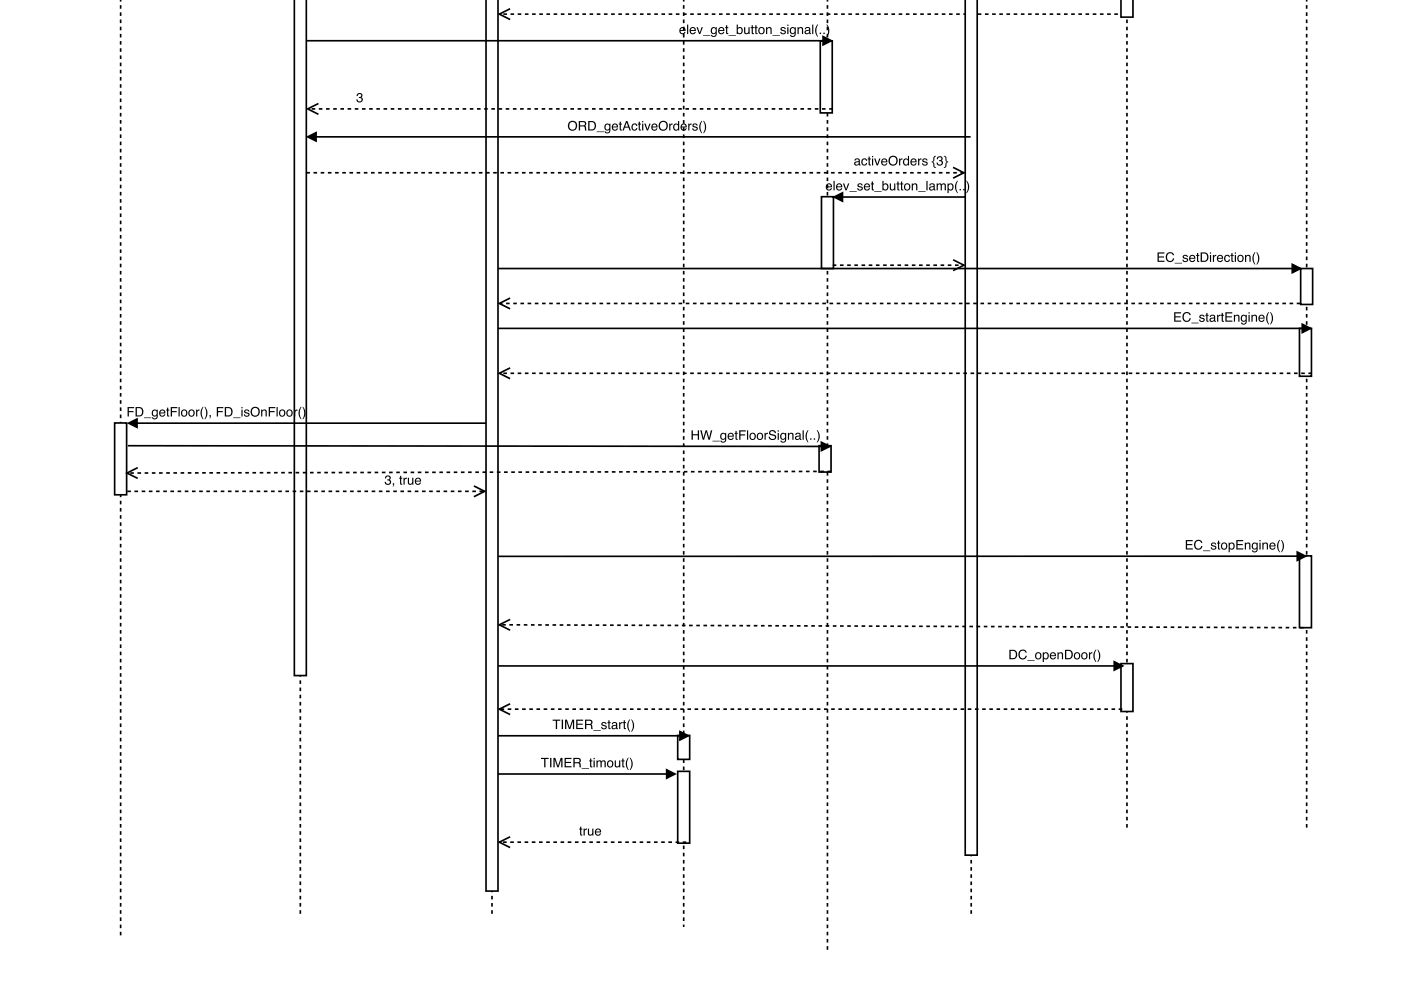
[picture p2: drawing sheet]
<svg xmlns="http://www.w3.org/2000/svg" width="297mm" height="210mm" viewBox="0 0 297 210" stroke-linecap="round" stroke-linejoin="round" font-family="sans-serif">
<path d="M63.7 -.1v194.2M240.1 3h-133.9" fill="none" stroke="#000" stroke-width=".35" stroke-dasharray=".8 .8" stroke-linecap="butt"/>
<path d="M108.2 1.9l-2.3 1.1 2.3 1.1" fill="none" stroke="#000" stroke-width=".35"/>
<path d="M62.4 -.1h2.5v143.4h-2.5z" fill="#fff"/>
<path d="M62.4 -.1v143.4h2.5v-143.4" fill="none" stroke="#000" stroke-width=".35"/>
<path d="M175.4 -.1v201.9" fill="none" stroke="#000" stroke-width=".35" stroke-dasharray=".8 .8" stroke-linecap="butt"/>
<path d="M173.9 8.7h2.6v15.3h-2.6z" fill="#fff"/>
<path d="M173.9 8.7h2.6v15.3h-2.6z" fill="none" stroke="#000" stroke-width=".35"/>
<path d="M174.2 41.7h2.5v15.3h-2.5z" fill="#fff"/>
<path d="M174.2 41.7h2.5v15.3h-2.5z" fill="none" stroke="#000" stroke-width=".35"/>
<path d="M173.7 94.6h2.5v5.6h-2.5z" fill="#fff"/>
<path d="M173.7 94.6h2.5v5.6h-2.5z" fill="none" stroke="#000" stroke-width=".35"/>
<path d="M25.6 -.1v199.3" fill="none" stroke="#000" stroke-width=".35" stroke-dasharray=".8 .8" stroke-linecap="butt"/>
<path d="M24.3 89.7h2.5v15.3h-2.5z" fill="#fff"/>
<path d="M24.3 89.7h2.5v15.3h-2.5z" fill="none" stroke="#000" stroke-width=".35"/>
<path d="M104.3 -.1v194.2" fill="none" stroke="#000" stroke-width=".35" stroke-dasharray=".8 .8" stroke-linecap="butt"/>
<path d="M103 -.1h2.6v189.2h-2.6z" fill="#fff"/>
<path d="M103 -.1v189.2h2.6v-189.1" fill="none" stroke="#000" stroke-width=".35"/>
<path d="M145 -.1v196.8" fill="none" stroke="#000" stroke-width=".35" stroke-dasharray=".8 .8" stroke-linecap="butt"/>
<path d="M143.7 156h2.5v5.1h-2.5z" fill="#fff"/>
<path d="M143.7 156h2.5v5.1h-2.5z" fill="none" stroke="#000" stroke-width=".35"/>
<path d="M143.7 163.7h2.5v15.2h-2.5z" fill="#fff"/>
<path d="M143.7 163.7h2.5v15.2h-2.5z" fill="none" stroke="#000" stroke-width=".35"/>
<path d="M205.9 -.1v194.2" fill="none" stroke="#000" stroke-width=".35" stroke-dasharray=".8 .8" stroke-linecap="butt"/>
<path d="M204.6 -.1h2.6v181.5h-2.6z" fill="#fff"/>
<path d="M204.6 -.1v181.5h2.6v-181.5" fill="none" stroke="#000" stroke-width=".35"/>
<path d="M238.9 -.1v176.5" fill="none" stroke="#000" stroke-width=".35" stroke-dasharray=".8 .8" stroke-linecap="butt"/>
<path d="M237.7 -.1h2.5v3.7h-2.5z" fill="#fff"/>
<path d="M240.2 -.1v3.7h-2.5v-3.6" fill="none" stroke="#000" stroke-width=".35"/>
<path d="M237.7 140.8h2.5v10.2h-2.5z" fill="#fff"/>
<path d="M237.7 140.8h2.5v10.2h-2.5z" fill="none" stroke="#000" stroke-width=".35"/>
<path d="M277 -.1v176.5" fill="none" stroke="#000" stroke-width=".35" stroke-dasharray=".8 .8" stroke-linecap="butt"/>
<path d="M275.5 117.9h2.6v15.3h-2.6z" fill="#fff"/>
<path d="M275.5 117.9h2.6v15.3h-2.6z" fill="none" stroke="#000" stroke-width=".35"/>
<path d="M275.8 57h2.5v7.6h-2.5z" fill="#fff"/>
<path d="M275.8 57h2.5v7.6h-2.5z" fill="none" stroke="#000" stroke-width=".35"/>
<path d="M275.5 69.7h2.6v10.1h-2.6z" fill="#fff"/>
<path d="M202.1 35.5l2.3 1.2-2.3 1.1M275.5 69.7h2.6v10.1h-2.6z" fill="none" stroke="#000" stroke-width=".35"/>
<path d="M64.9 36.7h139.2" fill="none" stroke="#000" stroke-width=".35" stroke-dasharray=".8 .8" stroke-linecap="butt"/>
<path d="M181 32.8h20v3.3h-20z" fill="#fff"/>
<g fill="#000">
<path d="M174.5 7.8l1.8 .8-1.8 .9zM65.2 29l1.8-.9v1.8zM75.8 19.9a.56 .56 0 0 1 .9-.1 .56 .56 0 0 1-.1 .9 .64 .64 0 0 1-.1 1.1 .64 .64 0 0 1-.9-.7h.2a.39 .39 0 0 0 .6 .4 .39 .39 0 0 0 0-.7h-.3v-.2a.32 .32 0 0 0 .5-.3 .32 .32 0 0 0-.3-.3l-.4 .1v.3h-.3zM176.8 41.8l1.8-.9v1.8zM274 56.1l1.8 .9-1.8 .9zM276.1 68.8l1.8 .9-1.8 .9zM27.3 89.8l1.7-.9v1.8zM174.2 93.8l1.7 .9-1.8 .9zM275 117.1l1.8 .9-1.8 .9zM144.2 155.2l1.7 .9-1.7 .9zM236.2 140.4l1.8 .9-1.8 .9zM141.3 163.3l1.8 .9-1.8 .9z"/>
<path d="M144.2 6a.67 .67 0 0 1 .8-.2 .67 .67 0 0 1 .4 .8h-1.1a.42 .42 0 0 0 .3 .5 .42 .42 0 0 0 .5-.3h.2a.71 .71 0 0 1-1 .4 .71 .71 0 0 1-.2-1.1zM144.4 6.1l-.1 .3h.8l-.2-.4zM145.7 5.2h.2v2h-.2zM146.4 6a.67 .67 0 0 1 .8-.2 .67 .67 0 0 1 .3 .8h-1a.42 .42 0 0 0 .3 .5 .42 .42 0 0 0 .5-.3h.2a.71 .71 0 0 1-1 .4 .71 .71 0 0 1-.2-1.1zM146.6 6.1l-.1 .3h.8l-.2-.4zM147.7 5.8h.3l.3 1.2 .5-1.2h.2l-.5 1.4h-.3zM149.1 7.4h1.5v.2h-1.5zM150.9 5.9l.4-.2 .4 .3v-.2h.3v1.3a.64 .64 0 0 1-.5 .7 .64 .64 0 0 1-.8-.4h.3a.39 .39 0 0 0 .4 .2 .39 .39 0 0 0 .3-.3v-.3a.67 .67 0 0 1-.9 0 .67 .67 0 0 1 0-.9zM151.1 6.1a.51 .51 0 0 0-.2 .6 .51 .51 0 0 0 .7 .2 .51 .51 0 0 0 .1-.6 .51 .51 0 0 0-.6-.2zM152.4 6a.67 .67 0 0 1 .9-.2 .67 .67 0 0 1 .3 .8h-1.1a.42 .42 0 0 0 .3 .5 .42 .42 0 0 0 .5-.3h.3a.71 .71 0 0 1-1 .4 .71 .71 0 0 1-.3-1.1zM152.6 6.1l-.1 .3h.8l-.2-.4zM153.9 5.4h.3v.4h.2v.2h-.2v.9l.2 .1v.2h-.3l-.1-.1-.1-1.1h-.2v-.2h.2zM154.5 7.4h1.5v.2h-1.5zM156.2 5.2h.2v.7a.68 .68 0 0 1 1 0 .68 .68 0 0 1 0 1 .56 .56 0 0 1-.4 .4 .56 .56 0 0 1-.6-.3v.2h-.2zM156.5 6.1a.51 .51 0 0 0-.1 .7 .51 .51 0 0 0 .7 .1 .51 .51 0 0 0 .1-.7 .51 .51 0 0 0-.7-.1zM157.8 5.8h.2v.9a.37 .37 0 0 0 .5 .3 .37 .37 0 0 0 .2-.5v-.7h.2v1.4h-.2v-.2a.51 .51 0 0 1-.6 .2 .51 .51 0 0 1-.3-.4zM159.4 5.4h.2v.4h.2v.2h-.2v.9l.2 .1v.2h-.3l-.1-.1v-1.1h-.2v-.2h.2zM160.1 5.4h.3v.4h.2v.2h-.2v.9l.2 .1v.2h-.3l-.1-.1-.1-1.1h-.2v-.2h.2zM161.1 6.1a.51 .51 0 0 0-.1 .7 .51 .51 0 0 0 .8 .1 .51 .51 0 0 0 0-.7 .51 .51 0 0 0-.7-.1zM161 5.9a.72 .72 0 0 1 1 .1 .72 .72 0 0 1-.1 1 .72 .72 0 0 1-1.1-.1v-.6zM162.4 5.8h.3v.2a.52 .52 0 0 1 .6-.2 .52 .52 0 0 1 .3 .5v.9h-.2v-.9a.36 .36 0 0 0-.5-.3 .36 .36 0 0 0-.2 .5v.7h-.3zM163.8 7.4h1.5v.2h-1.5zM165.6 5.9l.8-.1 .2 .4h-.2a.31 .31 0 0 0-.4-.3 .31 .31 0 0 0-.3 .3l.1 .1a.61 .61 0 0 1 .7 .8 .64 .64 0 0 1-1.1-.3h.3a.36 .36 0 0 0 .3 .3 .36 .36 0 0 0 .4-.4h-.1a.61 .61 0 0 1-.6-.2 .61 .61 0 0 1-.1-.6zM166.9 5.8h.3v1.4h-.3zM166.9 5.2h.3v.3h-.3zM167.6 5.9l.5-.2 .4 .3v-.2h.2v1.3a.64 .64 0 0 1-.5 .7 .64 .64 0 0 1-.7-.4h.2a.39 .39 0 0 0 .5 .2 .39 .39 0 0 0 .3-.3v-.3a.67 .67 0 0 1-1 0 .67 .67 0 0 1 0-.9zM167.8 6.1a.51 .51 0 0 0-.1 .6 .51 .51 0 0 0 .6 .2 .51 .51 0 0 0 .2-.6 .51 .51 0 0 0-.7-.2zM169.1 5.8h.2v.2a.52 .52 0 0 1 .6-.2 .52 .52 0 0 1 .4 .5v.9h-.3v-.9a.36 .36 0 0 0-.4-.3 .36 .36 0 0 0-.3 .5v.7h-.2zM170.9 6.7l-.1 .1a.37 .37 0 0 0 .5 .2 .37 .37 0 0 0 .2-.5zM170.7 5.9l.5-.2a.47 .47 0 0 1 .6 .4v.9l.2 .2h-.3l-.1-.2a.49 .49 0 0 1-.9 .2 .49 .49 0 0 1 .3-.8l.5-.1a.33 .33 0 0 0-.3-.4 .33 .33 0 0 0-.3 .3h-.3zM172.2 5.2h.2v2h-.2zM173.3 5.2h.2a2.44 2.44 0 0 0 0 2.6h-.2a2.05 2.05 0 0 1 0-2.6zM173.8 6.9h.3v.3h-.3zM174.6 6.9h.3v.3h-.3zM175.2 5.2h.2l.4 .8a2.05 2.05 0 0 1-.4 1.8h-.2a2.44 2.44 0 0 0 0-2.6z"/>
<path d="M120.4 26.7a1.05 1.05 0 0 1 2.1 0 1.05 1.05 0 0 1-2.1 0zM120.9 26.1a.76 .76 0 0 0-.1 1.2 .76 .76 0 0 0 1.2-.2 .75 .75 0 0 0-.1-1 .75 .75 0 0 0-1 0zM123 25.9v.7h.6a.35 .35 0 0 0 .4-.3 .35 .35 0 0 0-.4-.4zM122.7 25.7a1.72 1.72 0 0 1 1.5 .2l.1 .5-.3 .3 .2 .2 .2 .8h-.4v-.7l-.4-.2h-.6v.9h-.3zM125 25.9v1.6h.5a.79 .79 0 0 0 .6-.8 .79 .79 0 0 0-.6-.8zM124.7 25.7h.8a1.02 1.02 0 0 1 .9 1 1.02 1.02 0 0 1-.9 1h-.8zM126.5 27.9h1.6v.1h-1.6zM128.3 26.4l.4-.2 .5 .2v-.2h.2v1.4a.64 .64 0 0 1-.5 .7 .64 .64 0 0 1-.7-.4h.2a.39 .39 0 0 0 .5 .2 .39 .39 0 0 0 .3-.4v-.2a.67 .67 0 0 1-1 0 .67 .67 0 0 1 0-.9zM128.5 26.5a.51 .51 0 0 0-.1 .7 .51 .51 0 0 0 .6 .2 .51 .51 0 0 0 .2-.7 .51 .51 0 0 0-.7-.2zM129.9 26.4a.67 .67 0 0 1 .8-.1 .67 .67 0 0 1 .3 .7h-1a.42 .42 0 0 0 .3 .5 .42 .42 0 0 0 .5-.3h.2a.71 .71 0 0 1-1 .5 .71 .71 0 0 1-.2-1.1zM130.1 26.5l-.1 .3h.8l-.2-.3zM131.4 25.8h.2v.4h.3v.2h-.3v1l.3 .1v.2h-.4l-.1-.2v-1.1h-.2v-.2h.2zM132.9 26l-.4 .9h.7zM132.7 25.7h.3l.8 2h-.3l-.2-.6h-.8l-.3 .6h-.2zM134.1 26.4a.6 .6 0 0 1 .6-.2 .6 .6 0 0 1 .4 .5h-.2a.4 .4 0 0 0-.6-.3 .4 .4 0 0 0-.2 .6 .39 .39 0 0 0 .3 .5 .39 .39 0 0 0 .5-.3h.2a.69 .69 0 0 1-1 .4 .69 .69 0 0 1-.1-1zM135.4 25.8h.3v.4h.2v.2h-.2v1l.2 .1v.2h-.3l-.2-.2v-1.1h-.2v-.2h.2zM136.1 26.2h.3v1.5h-.3zM136.1 25.7h.3v.3h-.3zM136.6 26.2h.3l.4 1.2 .4-1.2h.2l-.5 1.5h-.3zM138.3 26.4a.67 .67 0 0 1 .8-.1 .67 .67 0 0 1 .3 .7h-1.1a.42 .42 0 0 0 .4 .5 .42 .42 0 0 0 .4-.3h.3a.71 .71 0 0 1-1 .5 .71 .71 0 0 1-.2-1.1zM138.5 26.5l-.2 .3h.9l-.2-.3zM139.6 26.7a1.05 1.05 0 0 1 2.1 0 1.05 1.05 0 0 1-2.1 0zM140.1 26.1a.76 .76 0 0 0 0 1.2 .76 .76 0 0 0 1.1-.2 .75 .75 0 0 0-.1-1 .75 .75 0 0 0-1 0zM141.9 26.2h.2v.3l.5-.3v.3l-.4 .2-.1 1h-.2zM143.1 26.6a.51 .51 0 0 0-.1 .6 .51 .51 0 0 0 .7 .2 .51 .51 0 0 0 0-.7 .51 .51 0 0 0-.6-.1zM143 26.3l.5-.1 .3 .2v-.7h.2v2h-.2v-.2a.67 .67 0 0 1-1 0 .67 .67 0 0 1 0-.9zM144.5 26.4a.67 .67 0 0 1 .8-.1 .67 .67 0 0 1 .3 .7h-1.1a.42 .42 0 0 0 .4 .5 .42 .42 0 0 0 .5-.3h.2a.71 .71 0 0 1-1 .5 .71 .71 0 0 1-.2-1.1zM144.7 26.5l-.2 .3h.9l-.2-.3zM145.9 26.2h.3v.3l.4-.3v.3l-.4 .2v1h-.3zM146.9 26.3h.8l.2 .3h-.2a.31 .31 0 0 0-.3-.2 .31 .31 0 0 0-.3 .3 .61 .61 0 0 1 .7 .9 .64 .64 0 0 1-1-.4h.2a.36 .36 0 0 0 .3 .3 .36 .36 0 0 0 .4-.3l-.1-.1a.61 .61 0 0 1-.6-.2 .61 .61 0 0 1-.1-.6zM148.7 25.6h.2a2.44 2.44 0 0 0 0 2.7h-.2a2.05 2.05 0 0 1 0-2.7zM149.1 25.6h.1l.5 .8a2.05 2.05 0 0 1-.4 1.9h-.2a2.44 2.44 0 0 0 0-2.7z"/>
<path d="M175.3 39.1a.67 .67 0 0 1 .8-.1 .67 .67 0 0 1 .3 .7h-1.1a.42 .42 0 0 0 .4 .5 .42 .42 0 0 0 .4-.3h.3a.71 .71 0 0 1-1 .5 .71 .71 0 0 1-.2-1.1zM175.5 39.2l-.2 .3h.9l-.2-.3zM176.7 38.4h.3v2h-.3zM177.4 39.1a.67 .67 0 0 1 .9-.1 .67 .67 0 0 1 .3 .7h-1.1a.42 .42 0 0 0 .3 .5 .42 .42 0 0 0 .5-.3h.3a.71 .71 0 0 1-1.1 .5 .71 .71 0 0 1-.2-1.1zM177.6 39.2l-.1 .3h.8l-.2-.3zM178.7 38.9h.3l.4 1.2 .4-1.2h.3l-.6 1.5h-.2zM180.1 40.6h1.6v.1h-1.6zM181.9 39h.8l.2 .3h-.2a.31 .31 0 0 0-.4-.2 .31 .31 0 0 0-.2 .3 .61 .61 0 0 1 .7 .9 .64 .64 0 0 1-1.1-.4h.3a.36 .36 0 0 0 .3 .3 .36 .36 0 0 0 .4-.3l-.1-.1a.61 .61 0 0 1-.6-.2 .61 .61 0 0 1-.1-.6zM183.3 39.1a.67 .67 0 0 1 .9-.1 .67 .67 0 0 1 .3 .7h-1.1a.42 .42 0 0 0 .3 .5 .42 .42 0 0 0 .5-.3h.3a.71 .71 0 0 1-1.1 .5 .71 .71 0 0 1-.2-1.1zM183.5 39.2l-.1 .3h.8l-.2-.3zM184.8 38.5h.3v.4h.2v.2h-.2v1l.2 .1v.2h-.3l-.2-.2v-1.1h-.2v-.2h.2zM185.4 40.6h1.5v.1h-1.5zM187.1 38.4h.2v.7a.68 .68 0 0 1 1 0 .68 .68 0 0 1 0 .9 .56 .56 0 0 1-.4 .4 .56 .56 0 0 1-.6-.2v.2h-.2zM187.4 39.2a.51 .51 0 0 0-.1 .7 .51 .51 0 0 0 .7 .2 .51 .51 0 0 0 .1-.7 .51 .51 0 0 0-.7-.2zM188.7 38.9h.2v1a.37 .37 0 0 0 .5 .3 .37 .37 0 0 0 .2-.6v-.7h.2v1.5h-.2v-.2a.51 .51 0 0 1-.6 .2 .51 .51 0 0 1-.3-.5zM190.3 38.5h.2v.4h.2v.2h-.2v1l.2 .1v.2h-.3l-.1-.2v-1.1h-.2v-.2h.2zM191 38.5h.3v.4h.2v.2h-.2v1l.2 .1v.2h-.3l-.2-.2v-1.1h-.2v-.2h.2zM192 39.3a.51 .51 0 0 0-.1 .7 .51 .51 0 0 0 .8 0 .51 .51 0 0 0 0-.7 .51 .51 0 0 0-.7 0zM191.8 39.1a.72 .72 0 0 1 1.1 .1 .72 .72 0 0 1-.2 1 .72 .72 0 0 1-1-.1v-.6zM193.3 38.9h.2v.2a.52 .52 0 0 1 .6-.2 .52 .52 0 0 1 .4 .5v1h-.3v-.9a.36 .36 0 0 0-.4-.4 .36 .36 0 0 0-.2 .5v.8h-.3zM194.7 40.6h1.5v.1h-1.5zM196.4 38.4h.3v2h-.3zM197.2 39.9v.1a.37 .37 0 0 0 .5 .2 .37 .37 0 0 0 .2-.5zM197.1 39.1l.5-.2a.47 .47 0 0 1 .6 .4v.9l.1 .2h-.2l-.2-.2a.49 .49 0 0 1-.8 .1 .49 .49 0 0 1 .3-.8l.5-.1a.33 .33 0 0 0-.3-.3 .33 .33 0 0 0-.3 .3h-.3zM198.6 38.9h.2v.2a.48 .48 0 0 1 .8 0 .49 .49 0 0 1 .6-.2 .49 .49 0 0 1 .3 .5v1h-.2v-1.2l-.3-.1-.3 .2v1.1h-.3v-1.2l-.3-.1-.2 .3-.1 1h-.2zM201.3 39.2a.49 .49 0 0 0-.2 .7 .49 .49 0 0 0 .8 .1 .49 .49 0 0 0 0-.7 .49 .49 0 0 0-.6-.1zM200.9 38.9h.2v.2a.64 .64 0 0 1 .9-.1 .64 .64 0 0 1 .1 .9 .57 .57 0 0 1-.4 .5 .57 .57 0 0 1-.6-.2v.8h-.2zM202.9 38.3h.2a2.44 2.44 0 0 0 0 2.7h-.2a2.05 2.05 0 0 1 0-2.7zM203.4 40.1h.3v.3h-.3zM204.2 40.1h.3v.3h-.3zM204.8 38.3h.2l.4 .8a2.05 2.05 0 0 1-.4 1.9h-.1a2.44 2.44 0 0 0-.1-2.7z"/>
<path d="M181.4 34.6l-.1 .1a.37 .37 0 0 0 .5 .2 .37 .37 0 0 0 .2-.5zM181.2 33.8l.5-.2a.47 .47 0 0 1 .6 .4v.9l.2 .2h-.3l-.1-.2a.49 .49 0 0 1-.9 .1 .49 .49 0 0 1 .3-.7l.6-.2a.33 .33 0 0 0-.4-.3 .33 .33 0 0 0-.3 .3h-.2zM182.8 33.8a.6 .6 0 0 1 .6-.2 .6 .6 0 0 1 .5 .5h-.3a.4 .4 0 0 0-.5-.3 .4 .4 0 0 0-.2 .6 .39 .39 0 0 0 .2 .5 .39 .39 0 0 0 .5-.3h.3a.69 .69 0 0 1-1 .4 .69 .69 0 0 1-.2-1zM184.2 33.2h.2v.4h.2v.2h-.2v1l.2 .1v.2h-.3l-.1-.2v-1.1h-.2v-.2h.2zM184.9 33.6h.2v1.5h-.2zM184.9 33.1h.2v.3h-.2zM185.3 33.6h.3l.4 1.2 .4-1.2h.3l-.6 1.5h-.2zM187 33.8a.67 .67 0 0 1 .8-.1 .67 .67 0 0 1 .3 .7h-1a.42 .42 0 0 0 .3 .5 .42 .42 0 0 0 .5-.3h.2a.71 .71 0 0 1-1 .5 .71 .71 0 0 1-.2-1.1zM187.2 33.9l-.1 .3h.8l-.2-.3zM188.4 34.1a1.03 1.03 0 0 1 2 0 1.03 1.03 0 0 1-2 0zM188.9 33.5a.76 .76 0 0 0-.1 1.2 .76 .76 0 0 0 1.2-.2 .75 .75 0 0 0-.1-1 .75 .75 0 0 0-1 0zM190.6 33.6h.3v.3l.4-.3v.3l-.4 .2v1h-.3zM191.8 34a.51 .51 0 0 0-.1 .6 .51 .51 0 0 0 .7 .2 .51 .51 0 0 0 .1-.7 .51 .51 0 0 0-.7-.1zM191.7 33.7l.5-.1 .3 .2v-.7h.2v2h-.2v-.2a.67 .67 0 0 1-.9 0 .67 .67 0 0 1-.1-.9zM193.2 33.8a.67 .67 0 0 1 .8-.1 .67 .67 0 0 1 .3 .7h-1a.42 .42 0 0 0 .3 .5 .42 .42 0 0 0 .5-.3h.2a.71 .71 0 0 1-1 .5 .71 .71 0 0 1-.2-1.1zM193.4 33.9l-.1 .3h.8l-.2-.3zM194.7 33.6h.2v.3l.5-.3v.3l-.5 .2v1h-.2zM195.7 33.7h.7l.2 .4h-.2a.31 .31 0 0 0-.3-.3 .31 .31 0 0 0-.3 .3l.1 .1a.61 .61 0 0 1 .6 .8 .64 .64 0 0 1-1-.4h.2a.36 .36 0 0 0 .4 .3 .36 .36 0 0 0 .3-.3 .61 .61 0 0 1-.6-.2 .61 .61 0 0 1-.1-.7zM198 33.2l.4-.1-.3 .3a.78 .78 0 0 1-.4 1l.4 .2v.7l.3 .4a.78 .78 0 0 1-.6-1.1l-.3-.2v-.1l.3-.2zM198.8 33.3a.56 .56 0 0 1 .9-.1 .56 .56 0 0 1-.1 .9 .64 .64 0 0 1-.1 1.1 .64 .64 0 0 1-.9-.7h.2a.39 .39 0 0 0 .6 .4 .39 .39 0 0 0 0-.7h-.3v-.2a.32 .32 0 0 0 .5-.3 .32 .32 0 0 0-.3-.3l-.4 .1v.3h-.3zM200.1 33.1a.79 .79 0 0 1 .6 1l.3 .2v.1l-.3 .2a.78 .78 0 0 1-.6 1.1l.3-.4 .1-.7 .4-.2a.78 .78 0 0 1-.5-1z"/>
<path d="M245.4 53.6h1.5v.2h-1.2v.6h1.1v.2h-1.1v.7h1.2v.3h-1.5zM247.4 53.8a.87 .87 0 0 1 .9-.3 .87 .87 0 0 1 .6 .7h-.2a.68 .68 0 0 0-1-.4 .68 .68 0 0 0-.2 1 .61 .61 0 0 0 .6 .6 .61 .61 0 0 0 .6-.6h.2a.93 .93 0 0 1-1.2 .8 .93 .93 0 0 1-.5-1.3zM249.1 55.8h1.5v.1h-1.5zM250.9 54.2l.8-.1 .2 .4h-.3a.31 .31 0 0 0-.3-.2 .31 .31 0 0 0-.3 .2l.1 .1a.61 .61 0 0 1 .7 .9 .64 .64 0 0 1-1.1-.4h.2a.36 .36 0 0 0 .4 .3 .36 .36 0 0 0 .3-.3v-.1a.61 .61 0 0 1-.6-.2 .61 .61 0 0 1-.1-.6zM252.3 54.3a.67 .67 0 0 1 .8-.2 .67 .67 0 0 1 .3 .8h-1a.42 .42 0 0 0 .3 .5 .42 .42 0 0 0 .5-.3h.2a.71 .71 0 0 1-1 .4 .71 .71 0 0 1-.2-1.1zM252.5 54.4l-.1 .3h.8l-.2-.4zM253.8 53.7h.2v.4h.3v.2h-.3v.9l.3 .2v.2h-.4l-.1-.2v-1.1h-.2v-.2h.2zM254.8 53.8v1.5h.5a.79 .79 0 0 0 .6-.7 .79 .79 0 0 0-.6-.8zM254.6 53.6h.8a1.02 1.02 0 0 1 .8 1 1.02 1.02 0 0 1-.8 1h-.8zM256.5 54.1h.3v1.5h-.3zM256.5 53.6h.3v.2h-.3zM257.2 54.1h.2v.2l.5-.2v.2l-.5 .3v1h-.2zM258.2 54.3a.67 .67 0 0 1 .8-.2 .67 .67 0 0 1 .3 .8h-1a.42 .42 0 0 0 .3 .5 .42 .42 0 0 0 .5-.3h.2a.71 .71 0 0 1-1 .4 .71 .71 0 0 1-.2-1.1zM258.4 54.4l-.1 .3h.8l-.2-.4zM259.7 54.3a.6 .6 0 0 1 .7-.2 .6 .6 0 0 1 .4 .5h-.3a.4 .4 0 0 0-.5-.3 .4 .4 0 0 0-.2 .6 .39 .39 0 0 0 .3 .5 .39 .39 0 0 0 .4-.4h.3a.69 .69 0 0 1-1 .5 .69 .69 0 0 1-.2-1.1zM261.1 53.7h.2v.4h.3v.2h-.3v.9l.3 .2v.2h-.4l-.1-.2v-1.1h-.2v-.2h.2zM261.8 54.1h.2v1.5h-.2zM261.8 53.6h.2v.2h-.2zM262.7 54.4a.51 .51 0 0 0-.1 .8 .51 .51 0 0 0 .7 0 .51 .51 0 0 0 .1-.7 .51 .51 0 0 0-.7-.1zM262.5 54.3a.72 .72 0 0 1 1 .1 .72 .72 0 0 1-.1 1 .72 .72 0 0 1-1-.1l-.1-.7zM264 54.1h.2v.2a.52 .52 0 0 1 .6-.2 .52 .52 0 0 1 .4 .5v1h-.3v-1a.36 .36 0 0 0-.4-.3 .36 .36 0 0 0-.3 .5v.8h-.2zM266 53.5h.2a2.44 2.44 0 0 0 0 2.6h-.2a2.05 2.05 0 0 1 0-2.6zM266.4 53.5h.1l.4 .8a2.05 2.05 0 0 1-.4 1.8h-.1a2.44 2.44 0 0 0 0-2.6z"/>
<path d="M248.9 66.3h1.5v.2h-1.2v.6h1.1v.2h-1.1v.7h1.2v.3h-1.5zM250.9 66.5a.87 .87 0 0 1 .9-.3 .87 .87 0 0 1 .7 .7h-.3a.68 .68 0 0 0-1-.4 .68 .68 0 0 0-.2 1 .61 .61 0 0 0 .6 .6 .61 .61 0 0 0 .6-.6h.3a.93 .93 0 0 1-1.2 .8 .93 .93 0 0 1-.6-1.3zM252.6 68.5h1.5v.1h-1.5zM254.4 66.9l.8-.1 .2 .4h-.2a.31 .31 0 0 0-.4-.2 .31 .31 0 0 0-.3 .2l.1 .1a.61 .61 0 0 1 .7 .9 .64 .64 0 0 1-1.1-.4h.3a.36 .36 0 0 0 .3 .3 .36 .36 0 0 0 .4-.3l-.1-.1a.61 .61 0 0 1-.6-.2 .61 .61 0 0 1-.1-.6zM255.8 66.4h.2v.4h.2v.2h-.2v.9l.2 .2v.2h-.3l-.1-.2v-1.1h-.2v-.2h.2zM256.7 67.7v.2a.37 .37 0 0 0 .5 .1 .37 .37 0 0 0 .1-.5zM256.6 67l.5-.2a.47 .47 0 0 1 .5 .4v.8l.2 .3h-.3l-.1-.2a.49 .49 0 0 1-.8 .1 .49 .49 0 0 1 .3-.8l.5-.1a.33 .33 0 0 0-.3-.4 .33 .33 0 0 0-.4 .3h-.2zM258 66.8h.3v.2l.5-.2v.2l-.5 .3v1h-.3zM259 66.4h.3v.4h.2v.2h-.2v.9l.2 .2v.2h-.3l-.2-.2v-1.1h-.2v-.2h.2zM259.8 66.3h1.5v.2h-1.2v.6h1.1v.2h-1.1v.7h1.2v.3h-1.5zM261.6 66.8h.2v.2a.52 .52 0 0 1 .6-.2 .52 .52 0 0 1 .4 .5v1h-.3v-1a.36 .36 0 0 0-.4-.3 .36 .36 0 0 0-.3 .5v.8h-.2zM263.2 67l.5-.2 .4 .2v-.2h.2v1.3a.64 .64 0 0 1-.4 .8 .64 .64 0 0 1-.8-.5h.3a.39 .39 0 0 0 .4 .3 .39 .39 0 0 0 .3-.4v-.2a.67 .67 0 0 1-.9 0 .67 .67 0 0 1-.1-1zM263.4 67.1a.51 .51 0 0 0-.1 .7 .51 .51 0 0 0 .7 .2 .51 .51 0 0 0 .1-.7 .51 .51 0 0 0-.7-.2zM264.7 66.8h.3v1.5h-.3zM264.7 66.3h.3v.2h-.3zM265.3 66.8h.3v.2a.52 .52 0 0 1 .6-.2 .52 .52 0 0 1 .3 .5v1h-.2v-1a.36 .36 0 0 0-.5-.3 .36 .36 0 0 0-.2 .5v.8h-.3zM267 67a.67 .67 0 0 1 .8-.2 .67 .67 0 0 1 .3 .8h-1a.42 .42 0 0 0 .3 .5 .42 .42 0 0 0 .5-.3h.2a.71 .71 0 0 1-1 .4 .71 .71 0 0 1-.2-1.1zM267.2 67.1l-.1 .3h.8l-.2-.4zM268.9 66.2h.2a2.44 2.44 0 0 0 0 2.6h-.2a2.05 2.05 0 0 1 0-2.6zM269.3 66.2h.1l.4 .8a2.05 2.05 0 0 1-.4 1.8h-.1a2.44 2.44 0 0 0 0-2.6z"/>
<path d="M27 86.4h1.4v.2h-1.1v.6h1v.3h-1v.9h-.3zM29 86.6v1.5h.5a.79 .79 0 0 0 .6-.7 .79 .79 0 0 0-.6-.8zM28.7 86.4h.9a1.02 1.02 0 0 1 .8 1 1.02 1.02 0 0 1-.8 1h-.9zM30.5 88.6h1.6v.1h-1.6zM32.3 87.1l.5-.2 .4 .2v-.2h.2v1.3a.64 .64 0 0 1-.4 .8 .64 .64 0 0 1-.8-.5h.3a.39 .39 0 0 0 .4 .3 .39 .39 0 0 0 .3-.4v-.2a.67 .67 0 0 1-.9 0 .67 .67 0 0 1-.1-1zM32.6 87.2a.51 .51 0 0 0-.2 .7 .51 .51 0 0 0 .7 .2 .51 .51 0 0 0 .1-.7 .51 .51 0 0 0-.6-.2zM33.9 87.1a.67 .67 0 0 1 .8-.1 .67 .67 0 0 1 .4 .7h-1.1a.42 .42 0 0 0 .3 .5 .42 .42 0 0 0 .5-.3h.2a.71 .71 0 0 1-1 .4 .71 .71 0 0 1-.2-1zM34.1 87.2l-.1 .3h.8l-.2-.4zM35.4 86.5h.3v.4h.2v.2h-.2v1l.2 .1v.2h-.3l-.2-.2v-1.1h-.2v-.2h.2zM36.2 86.4h1.4v.2h-1.1v.6h1v.3h-1v.9h-.3zM37.9 86.4h.2v2h-.2zM38.7 87.2a.51 .51 0 0 0-.1 .8 .51 .51 0 0 0 .8 0 .51 .51 0 0 0 0-.7 .51 .51 0 0 0-.7-.1zM38.6 87.1a.72 .72 0 0 1 1 .1 .72 .72 0 0 1-.1 1 .72 .72 0 0 1-1.1-.1v-.7zM40.3 87.2a.51 .51 0 0 0-.1 .8 .51 .51 0 0 0 .7 0 .51 .51 0 0 0 .1-.7 .51 .51 0 0 0-.7-.1zM40.1 87.1a.72 .72 0 0 1 1 .1 .72 .72 0 0 1-.1 1 .72 .72 0 0 1-1-.1l-.1-.7zM41.6 86.9h.2v.3l.5-.3v.2l-.5 .3v1h-.2zM43 86.3h.1a2.44 2.44 0 0 0 .1 2.6h-.2a2.05 2.05 0 0 1 0-2.6zM43.3 86.3h.2l.4 .8a2.05 2.05 0 0 1-.4 1.8h-.2a2.44 2.44 0 0 0 0-2.6zM44.4 88.1h.3l-.1 .5-.2 .2 .2-.4h-.2zM46 86.4h1.4v.2h-1.2v.6h1v.3h-1v.9h-.2zM47.9 86.6v1.5h.5a.79 .79 0 0 0 .6-.7 .79 .79 0 0 0-.6-.8zM47.7 86.4h.8a1.02 1.02 0 0 1 .8 1 1.02 1.02 0 0 1-.8 1h-.8zM49.4 88.6h1.6v.1h-1.6zM51.2 86.9h.2v1.5h-.2zM51.2 86.4h.2v.2h-.2zM51.9 87h.8l.2 .3h-.3a.31 .31 0 0 0-.3-.2 .31 .31 0 0 0-.3 .3h.1a.61 .61 0 0 1 .7 .9 .64 .64 0 0 1-1.1-.4h.2a.36 .36 0 0 0 .4 .3 .36 .36 0 0 0 .4-.3l-.1-.1a.61 .61 0 0 1-.6-.2 .61 .61 0 0 1-.1-.6zM53.1 87.4a1.05 1.05 0 0 1 2.1 0 1.05 1.05 0 0 1-2.1 0zM53.6 86.8a.76 .76 0 0 0 0 1.1 .76 .76 0 0 0 1.1-.2 .75 .75 0 0 0-.1-.9 .75 .75 0 0 0-1 0zM55.4 86.9h.2v.2a.52 .52 0 0 1 .6-.2 .52 .52 0 0 1 .4 .5v1h-.3v-1a.36 .36 0 0 0-.4-.3 .36 .36 0 0 0-.3 .5v.8h-.2zM57 86.4h1.4v.2h-1.2v.6h1v.3h-1v.9h-.2zM58.6 86.4h.3v2h-.3zM59.5 87.2a.51 .51 0 0 0-.1 .8 .51 .51 0 0 0 .8 0 .51 .51 0 0 0 0-.7 .51 .51 0 0 0-.7-.1zM59.3 87.1a.72 .72 0 0 1 1 .1 .72 .72 0 0 1-.1 1 .72 .72 0 0 1-1-.1v-.7zM61.1 87.2a.51 .51 0 0 0-.1 .8 .51 .51 0 0 0 .7 0 .51 .51 0 0 0 .1-.7 .51 .51 0 0 0-.7-.1zM60.9 87.1a.72 .72 0 0 1 1 .1 .72 .72 0 0 1-.1 1 .72 .72 0 0 1-1-.1l-.1-.7zM62.4 86.9h.2v.3l.5-.3v.2l-.5 .3v1h-.2zM63.8 86.3h.1a2.44 2.44 0 0 0 0 2.6h-.1a2.05 2.05 0 0 1 0-2.6zM64.1 86.3h.2l.4 .8a2.05 2.05 0 0 1-.4 1.8h-.2a2.44 2.44 0 0 0 0-2.6z"/>
<path d="M146.6 91.3h.3v.8h1v-.8h.3v2h-.3v-.9h-1v.9h-.3zM148.5 91.3h.3l.3 1.6 .5-1.6h.3l.4 1.6 .4-1.6h.3l-.5 2h-.3l-.5-1.7-.4 1.7h-.3zM151.1 93.5h1.5v.2h-1.5zM152.9 92l.4-.2 .4 .2v-.1h.3v1.3a.64 .64 0 0 1-.5 .7 .64 .64 0 0 1-.8-.4h.3a.39 .39 0 0 0 .4 .2 .39 .39 0 0 0 .3-.3v-.3a.67 .67 0 0 1-.9 0 .67 .67 0 0 1 0-.9zM153.1 92.1a.51 .51 0 0 0-.2 .7 .51 .51 0 0 0 .7 .2 .51 .51 0 0 0 .1-.7 .51 .51 0 0 0-.6-.2zM154.4 92a.67 .67 0 0 1 .9-.1 .67 .67 0 0 1 .3 .8h-1.1a.42 .42 0 0 0 .3 .4 .42 .42 0 0 0 .5-.3h.3a.71 .71 0 0 1-1 .5 .71 .71 0 0 1-.3-1.1zM154.6 92.1l-.1 .4h.8l-.2-.4zM155.9 91.4h.3v.4h.2v.2h-.2v1l.2 .1v.2h-.3l-.1-.2-.1-1.1h-.2v-.2h.2zM156.7 91.3h1.4v.2h-1.1v.7h1v.2h-1v.9h-.3zM158.4 91.3h.2v2h-.2zM159.2 92.2a.51 .51 0 0 0 0 .7 .51 .51 0 0 0 .7 .1 .51 .51 0 0 0 .1-.8 .51 .51 0 0 0-.8 0zM159.1 92a.72 .72 0 0 1 1 .1 .72 .72 0 0 1-.1 1 .72 .72 0 0 1-1-.1l-.1-.6zM160.8 92.2a.51 .51 0 0 0-.1 .7 .51 .51 0 0 0 .8 .1 .51 .51 0 0 0 0-.8 .51 .51 0 0 0-.7 0zM160.6 92a.72 .72 0 0 1 1 .1 .72 .72 0 0 1-.1 1 .72 .72 0 0 1-1-.1v-.6zM162.1 91.8h.2v.3l.5-.3v.3l-.4 .2-.1 1h-.2zM163.2 91.4a.79 .79 0 0 1 1.3 .5h-.2a.47 .47 0 0 0-.5-.4 .47 .47 0 0 0-.5 .4l.1 .1a1.04 1.04 0 0 1 1.2 .7 .81 .81 0 0 1-.9 .7 .81 .81 0 0 1-.7-.7h.2a.53 .53 0 0 0 .6 .4 .53 .53 0 0 0 .5-.5h-.1a1.15 1.15 0 0 1-1.2-.7zM164.9 91.8h.2v1.5h-.2zM164.9 91.3h.2v.3h-.2zM165.6 92l.4-.2 .5 .2v-.1h.2v1.3a.64 .64 0 0 1-.5 .7 .64 .64 0 0 1-.7-.4h.2a.39 .39 0 0 0 .4 .2 .39 .39 0 0 0 .3-.3l.1-.3a.67 .67 0 0 1-1 0 .67 .67 0 0 1 0-.9zM165.8 92.1a.51 .51 0 0 0-.1 .7 .51 .51 0 0 0 .6 .2 .51 .51 0 0 0 .1-.7 .51 .51 0 0 0-.6-.2zM167.1 91.8h.2v.2a.52 .52 0 0 1 .6-.2 .52 .52 0 0 1 .3 .6v.9h-.2v-.9a.36 .36 0 0 0-.4-.3 .36 .36 0 0 0-.3 .4v.8h-.2zM168.8 92.8v.1a.37 .37 0 0 0 .5 .2 .37 .37 0 0 0 .2-.5zM168.7 92l.5-.2a.47 .47 0 0 1 .6 .4v.9l.1 .2h-.3l-.1-.2a.49 .49 0 0 1-.8 .2 .49 .49 0 0 1 .3-.8l.5-.2a.33 .33 0 0 0-.3-.3 .33 .33 0 0 0-.4 .3h-.2zM170.2 91.3h.2v2h-.2zM171.3 91.3h.1a2.44 2.44 0 0 0 0 2.6h-.1a2.05 2.05 0 0 1 0-2.6zM171.8 93h.2v.3h-.2zM172.5 93h.3v.3h-.3zM173.2 91.3h.1l.4 .8a2.05 2.05 0 0 1-.4 1.8h-.1a2.44 2.44 0 0 0 0-2.6z"/>
<path d="M81.8 101a.56 .56 0 0 1 .9-.1 .56 .56 0 0 1-.1 .9 .64 .64 0 0 1-.2 1.1 .64 .64 0 0 1-.8-.7h.2a.39 .39 0 0 0 .6 .4 .39 .39 0 0 0 0-.7h-.3v-.2a.32 .32 0 0 0 .5-.2 .32 .32 0 0 0-.4-.4l-.3 .2v.2h-.3zM83.3 102.5h.3l-.1 .6-.2 .1 .1-.3-.1-.1zM84.8 101h.3v.4h.2v.2h-.2v.9l.2 .1v.2h-.3l-.2-.1v-1.1h-.2v-.2h.2zM85.6 101.4h.2v.2l.5-.3v.3l-.5 .2v1h-.2zM86.5 101.4h.2v.9a.37 .37 0 0 0 .5 .3 .37 .37 0 0 0 .2-.5v-.7h.2v1.4h-.2v-.2a.51 .51 0 0 1-.6 .3 .51 .51 0 0 1-.3-.5zM88.1 101.6a.67 .67 0 0 1 .9-.2 .67 .67 0 0 1 .3 .8h-1.1a.42 .42 0 0 0 .3 .5 .42 .42 0 0 0 .5-.3h.3a.71 .71 0 0 1-1.1 .4 .71 .71 0 0 1-.2-1.1zM88.3 101.7l-.1 .3h.8l-.2-.4z"/>
<path d="M251.4 114.6h1.5v.2h-1.2v.6h1.1v.3h-1.1v.6h1.2v.3h-1.5zM253.4 114.8a.87 .87 0 0 1 .9-.3 .87 .87 0 0 1 .6 .7h-.2a.68 .68 0 0 0-1-.3 .68 .68 0 0 0-.2 .9 .61 .61 0 0 0 .6 .6 .61 .61 0 0 0 .6-.6h.2a.93 .93 0 0 1-1.2 .8 .93 .93 0 0 1-.5-1.3zM255.1 116.8h1.5v.1h-1.5zM256.9 115.2h.7l.3 .3h-.3a.31 .31 0 0 0-.3-.2 .31 .31 0 0 0-.3 .3h.1a.61 .61 0 0 1 .7 .9 .64 .64 0 0 1-1.1-.4h.2a.36 .36 0 0 0 .4 .3 .36 .36 0 0 0 .3-.3v-.1a.61 .61 0 0 1-.6-.2 .61 .61 0 0 1-.1-.6zM258.2 114.7h.3v.4h.2v.2h-.2v1l.2 .1v.2h-.3l-.2-.2v-1.1h-.2v-.2h.2zM259.2 115.5a.51 .51 0 0 0-.1 .7 .51 .51 0 0 0 .8 0 .51 .51 0 0 0 0-.7 .51 .51 0 0 0-.7 0zM259 115.3a.72 .72 0 0 1 1.1 .1 .72 .72 0 0 1-.2 1 .72 .72 0 0 1-1-.1v-.6zM260.9 115.4a.49 .49 0 0 0-.2 .7 .49 .49 0 0 0 .8 .1 .49 .49 0 0 0 0-.7 .49 .49 0 0 0-.6-.1zM260.5 115.1h.2v.2a.64 .64 0 0 1 .9-.1 .64 .64 0 0 1 .1 .9 .57 .57 0 0 1-.4 .5 .57 .57 0 0 1-.6-.2v.8h-.2zM262.1 114.6h1.5v.2h-1.2v.6h1.1v.3h-1.1v.6h1.2v.3h-1.5zM263.9 115.1h.3v.2a.52 .52 0 0 1 .6-.2 .52 .52 0 0 1 .3 .5v1h-.2v-.9a.36 .36 0 0 0-.5-.4 .36 .36 0 0 0-.2 .5v.8h-.3zM265.6 115.3l.4-.2 .4 .2v-.2h.3v1.4a.64 .64 0 0 1-.5 .7 .64 .64 0 0 1-.8-.4h.3a.39 .39 0 0 0 .4 .2 .39 .39 0 0 0 .3-.4v-.2a.67 .67 0 0 1-.9 0 .67 .67 0 0 1 0-.9zM265.8 115.4a.51 .51 0 0 0-.2 .7 .51 .51 0 0 0 .7 .2 .51 .51 0 0 0 .1-.7 .51 .51 0 0 0-.6-.2zM267 115.1h.3v1.5h-.3zM267 114.6h.3v.3h-.3zM267.6 115.1h.3v.2a.52 .52 0 0 1 .6-.2 .52 .52 0 0 1 .3 .5v1h-.2v-.9a.36 .36 0 0 0-.5-.4 .36 .36 0 0 0-.2 .5v.8h-.3zM269.3 115.3a.67 .67 0 0 1 .8-.1 .67 .67 0 0 1 .3 .7h-1a.42 .42 0 0 0 .3 .5 .42 .42 0 0 0 .5-.3h.2a.71 .71 0 0 1-1 .5 .71 .71 0 0 1-.2-1.1zM269.5 115.4l-.1 .3h.8l-.2-.3zM271.2 114.5h.2a2.44 2.44 0 0 0 0 2.7h-.2a2.05 2.05 0 0 1 0-2.7zM271.6 114.5h.2l.4 .8a2.05 2.05 0 0 1-.4 1.9h-.2a2.44 2.44 0 0 0 0-2.7z"/>
<path d="M214.3 138.1v1.5h.5a.79 .79 0 0 0 .6-.7 .79 .79 0 0 0-.6-.8zM214 137.9h.8a1.02 1.02 0 0 1 .9 1 1.02 1.02 0 0 1-.9 1h-.8zM216.2 138.1a.87 .87 0 0 1 .8-.3 .87 .87 0 0 1 .7 .7h-.3a.68 .68 0 0 0-.9-.4 .68 .68 0 0 0-.3 1 .61 .61 0 0 0 .6 .6 .61 .61 0 0 0 .6-.6h.3a.93 .93 0 0 1-1.2 .8 .93 .93 0 0 1-.6-1.3zM217.8 140.1h1.6v.1h-1.6zM219.8 138.8a.51 .51 0 0 0-.1 .7 .51 .51 0 0 0 .8 0 .51 .51 0 0 0 0-.7 .51 .51 0 0 0-.7 0zM219.6 138.6a.72 .72 0 0 1 1 .1 .72 .72 0 0 1-.1 1 .72 .72 0 0 1-1-.1v-.7zM221.4 138.7a.49 .49 0 0 0-.1 .7 .49 .49 0 0 0 .8 0 .49 .49 0 0 0 0-.6 .49 .49 0 0 0-.7-.1zM221.1 138.4h.2v.2a.64 .64 0 0 1 .9-.1 .64 .64 0 0 1 .1 .9 .57 .57 0 0 1-.4 .5 .57 .57 0 0 1-.6-.2v.8h-.2zM222.8 138.6a.67 .67 0 0 1 .8-.1 .67 .67 0 0 1 .3 .7h-1.1a.42 .42 0 0 0 .3 .5 .42 .42 0 0 0 .5-.3h.3a.71 .71 0 0 1-1 .4 .71 .71 0 0 1-.2-1zM223 138.7l-.2 .3h.9l-.3-.4zM224.2 138.4h.2v.2a.52 .52 0 0 1 .6-.2 .52 .52 0 0 1 .4 .5v1h-.3v-1a.36 .36 0 0 0-.4-.3 .36 .36 0 0 0-.3 .5v.8h-.2zM226.1 138.1v1.5h.5a.79 .79 0 0 0 .6-.7 .79 .79 0 0 0-.6-.8zM225.8 137.9h.8a1.02 1.02 0 0 1 .9 1 1.02 1.02 0 0 1-.9 1h-.8zM228 138.8a.51 .51 0 0 0 0 .7 .51 .51 0 0 0 .7 0 .51 .51 0 0 0 0-.7 .51 .51 0 0 0-.7 0zM227.9 138.6a.72 .72 0 0 1 1 .1 .72 .72 0 0 1-.1 1 .72 .72 0 0 1-1.1-.1v-.7zM229.6 138.8a.51 .51 0 0 0-.1 .7 .51 .51 0 0 0 .7 0 .51 .51 0 0 0 .1-.7 .51 .51 0 0 0-.7 0zM229.4 138.6a.72 .72 0 0 1 1 .1 .72 .72 0 0 1-.1 1 .72 .72 0 0 1-1-.1l-.1-.7zM230.9 138.4h.2v.3l.5-.3v.2l-.4 .3-.1 1h-.2zM232.3 137.8h.1a2.44 2.44 0 0 0 .1 2.6h-.2a2.05 2.05 0 0 1 0-2.6zM232.6 137.8h.2l.4 .8a2.05 2.05 0 0 1-.4 1.8h-.2a2.44 2.44 0 0 0 0-2.6z"/>
<path d="M117.2 152.7h1.6v.2h-.7v1.8h-.3v-1.8h-.6zM119.1 152.7h.3v2h-.3zM119.8 152.7h.4l.6 1.7 .5-1.7h.4v2h-.2v-1.7l-.6 1.7h-.3l-.5-1.7v1.7h-.3zM122.2 152.7h1.4v.2h-1.2v.6h1.1v.3h-1.1v.6h1.2v.3h-1.4zM124.3 152.9v.7h.6a.35 .35 0 0 0 .4-.3 .35 .35 0 0 0-.3-.4zM124 152.7a1.72 1.72 0 0 1 1.5 .2l.1 .5-.3 .3 .3 .2 .1 .8h-.3l-.1-.7-.4-.2h-.6v.9h-.3zM125.8 154.9h1.6v.1h-1.6zM127.6 153.3h.8l.2 .3h-.2a.31 .31 0 0 0-.3-.2 .31 .31 0 0 0-.3 .3 .61 .61 0 0 1 .7 .9 .64 .64 0 0 1-1.1-.4h.3a.36 .36 0 0 0 .3 .3 .36 .36 0 0 0 .4-.3l-.1-.1a.61 .61 0 0 1-.6-.2 .61 .61 0 0 1-.1-.6zM129 152.8h.2v.4h.3v.2h-.3v1l.3 .1v.2h-.4l-.1-.2v-1.1h-.2v-.2h.2zM129.9 154.2v.1a.37 .37 0 0 0 .5 .2 .37 .37 0 0 0 .2-.5zM129.8 153.4l.5-.2a.47 .47 0 0 1 .6 .4v.9l.1 .2h-.3l-.1-.2a.49 .49 0 0 1-.8 .1 .49 .49 0 0 1 .3-.8l.5-.1a.33 .33 0 0 0-.3-.3 .33 .33 0 0 0-.4 .3h-.2zM131.3 153.2h.2v.3l.5-.3v.3l-.5 .2v1h-.2zM132.2 152.8h.3v.4h.2v.2h-.2v1l.2 .1v.2h-.3l-.1-.2-.1-1.1h-.2v-.2h.2zM133.4 152.6h.2a2.44 2.44 0 0 0 0 2.7h-.2a2.05 2.05 0 0 1 0-2.7zM133.8 152.6h.2l.4 .8a2.05 2.05 0 0 1-.4 1.9h-.2a2.44 2.44 0 0 0 0-2.7z"/>
<path d="M114.7 160.8h1.6v.2h-.7v1.8h-.2v-1.8h-.7zM116.6 160.8h.3v2h-.3zM117.3 160.8h.4l.6 1.7 .6-1.7h.4v2h-.3v-1.7l-.6 1.7h-.2l-.6-1.7v1.7h-.3zM119.7 160.8h1.5v.2h-1.2v.6h1.1v.3h-1.1v.7h1.2v.2h-1.5zM121.8 161v.7h.7a.35 .35 0 0 0 .4-.3 .35 .35 0 0 0-.4-.4zM121.6 160.8a1.72 1.72 0 0 1 1.4 .2l.1 .5-.2 .3 .2 .2 .1 .8h-.3l-.1-.7-.3-.2h-.7v.9h-.2zM123.3 163h1.6v.1h-1.6zM125.1 160.9h.3v.4h.2v.2h-.2v1l.2 .1v.2h-.3l-.2-.2v-1.1h-.2v-.2h.2zM125.8 161.3h.3v1.5h-.3zM125.8 160.8h.3v.3h-.3zM126.5 161.3h.2v.2a.48 .48 0 0 1 .8 0 .49 .49 0 0 1 .6-.2 .49 .49 0 0 1 .3 .5v1h-.2v-1.1l-.3-.2-.3 .3v1h-.3v-1.2h-.4l-.2 .2v1h-.2zM129 161.7a.51 .51 0 0 0 0 .7 .51 .51 0 0 0 .7 .1 .51 .51 0 0 0 .1-.8 .51 .51 0 0 0-.8 0zM128.9 161.5a.72 .72 0 0 1 1 .1 .72 .72 0 0 1-.1 1 .72 .72 0 0 1-1-.1l-.1-.6zM130.3 161.3h.3v1a.37 .37 0 0 0 .5 .3 .37 .37 0 0 0 .2-.5v-.8h.2v1.5h-.2v-.2a.51 .51 0 0 1-.6 .2 .51 .51 0 0 1-.4-.5zM131.9 160.9h.3v.4h.2v.2h-.2v1l.2 .1v.2h-.3l-.1-.2-.1-1.1h-.2v-.2h.2zM133.1 160.8h.2a2.44 2.44 0 0 0 0 2.6h-.1a2.05 2.05 0 0 1-.1-2.6zM133.5 160.8h.2l.4 .8a2.05 2.05 0 0 1-.4 1.8h-.2a2.44 2.44 0 0 0 0-2.6z"/>
<path d="M123 175.4h.2v.4h.3v.2h-.3v1l.3 .1v.2h-.4l-.1-.2v-1.1h-.2v-.2h.2zM123.7 175.8h.3v.3l.4-.3v.2l-.4 .3v1h-.3zM124.6 175.8h.3v1a.37 .37 0 0 0 .5 .3 .37 .37 0 0 0 .2-.6v-.7h.2v1.5h-.2v-.3a.51 .51 0 0 1-.6 .3 .51 .51 0 0 1-.4-.5zM126.3 176a.67 .67 0 0 1 .8-.1 .67 .67 0 0 1 .4 .7h-1.1a.42 .42 0 0 0 .3 .5 .42 .42 0 0 0 .5-.3h.2a.71 .71 0 0 1-1 .4 .71 .71 0 0 1-.2-1zM126.5 176.1l-.1 .3h.8l-.2-.4z"/>
</g>
<g fill="none" stroke="#000" stroke-width=".35">
<path d="M64.9 8.6h109.6M174.5 7.8l1.8 .8-1.8 .9zM65.2 29l1.8-.9v1.8zM67 29h138.8M67.5 22l-2.3 1.1 2.3 1.1M105.6 57h168.4M176.8 41.8l1.8-.9v1.8zM178.6 41.8h26M202.1 55.1l2.3 1.2-2.3 1.1M274 56.1l1.8 .9-1.8 .9zM105.6 69.7h170.5M108.2 63.2l-2.3 1.2 2.3 1.1"/>
<path d="M108.2 78.1l-2.3 1.1 2.3 1.1M276.1 68.8l1.8 .9-1.8 .9zM27.1 94.6l147.1 .1M27.3 89.8l1.7-.9v1.8zM29 89.8h74M29.2 99.2l-2.3 1.2 2.3 1.1M174.2 93.8l1.7 .9-1.8 .9zM100.5 103.1l2.3 1.1-2.3 1.2M275 117.1l1.8 .9-1.8 .9zM275 118h-169.4M108.2 131.4l-2.3 1.2 2.3 1.1M105.6 141.3h130.6"/>
<path d="M105.6 156.1h38.6M108.2 149.3l-2.3 1.2 2.3 1.1M144.2 155.2l1.7 .9-1.7 .9zM236.2 140.4l1.8 .9-1.8 .9zM105.6 164.2h35.7M108.2 177.5l-2.3 1.2 2.3 1.1M141.3 163.3l1.8 .9-1.8 .9z"/>
</g>
<path d="M176.6 23.1h-111.1M176.6 56.3h27.5M275.7 64.4h-169.5M278.2 79.2h-172M27 104.2h75.5M176.2 100l-149 .4M276.4 133.2l-170.2-.6M237.9 150.5h-131.7M145.5 178.7h-39.3" fill="none" stroke="#000" stroke-width=".35" stroke-dasharray=".8 .8" stroke-linecap="butt"/>
</svg>
